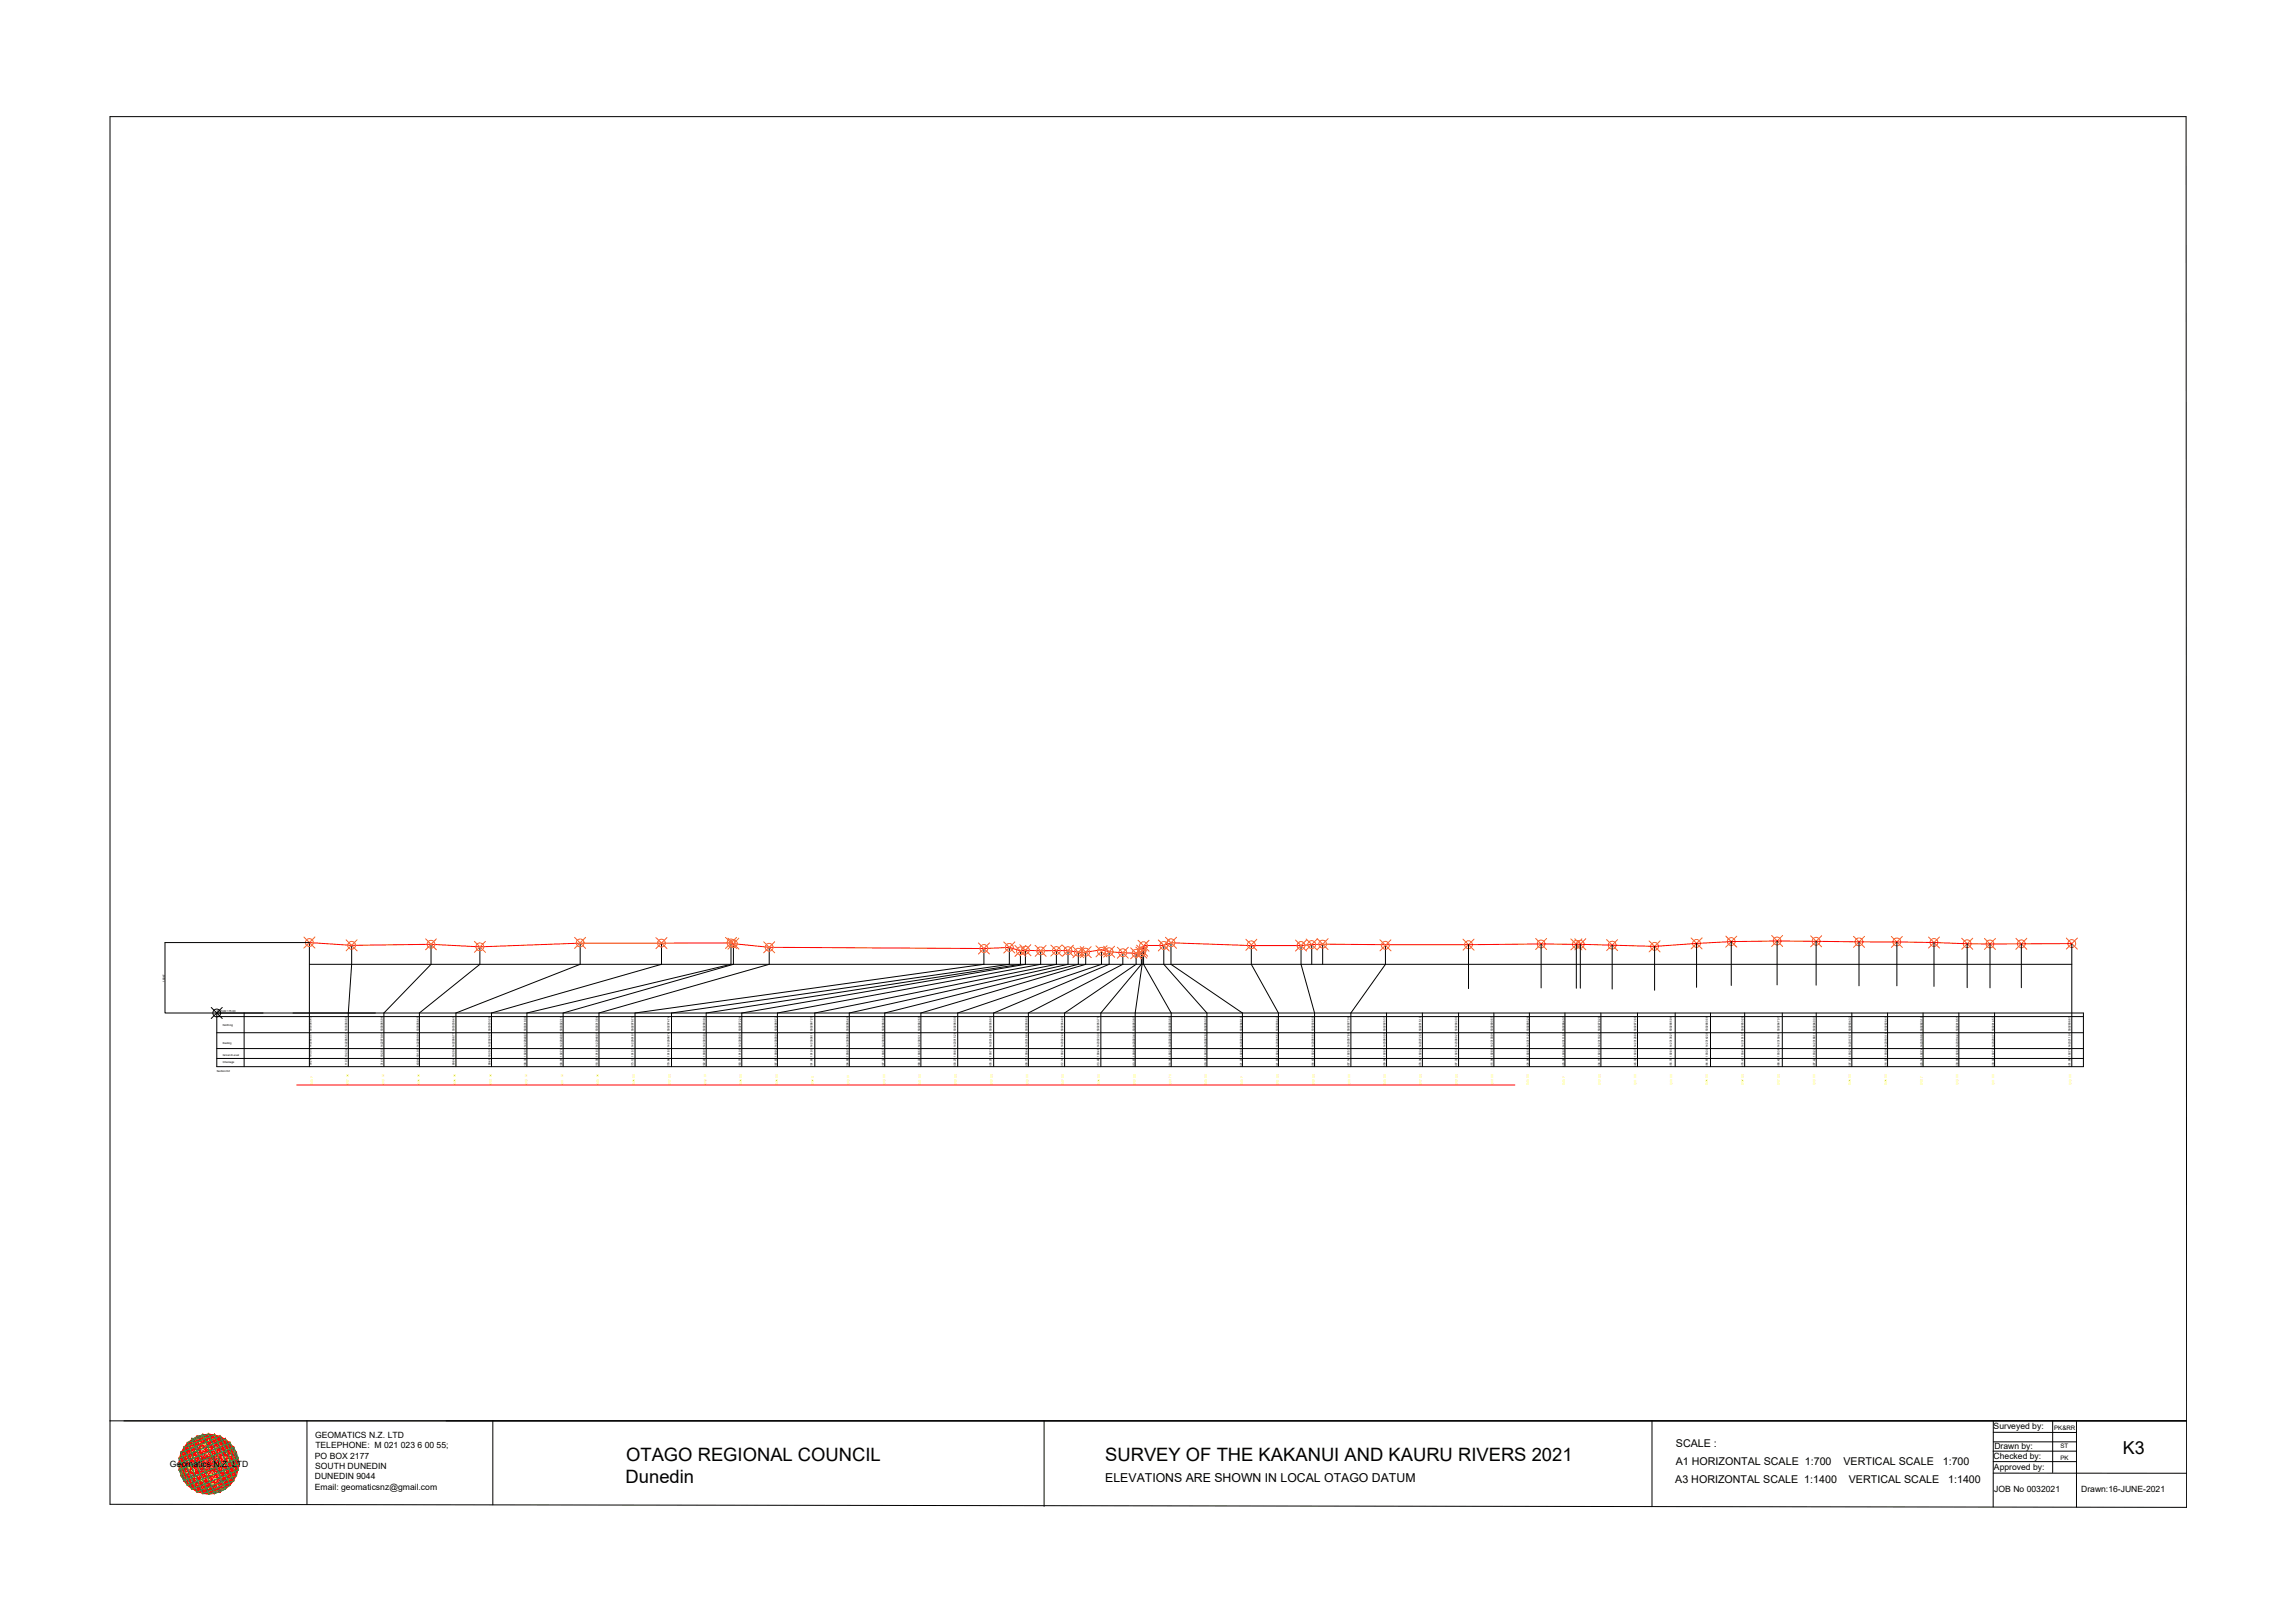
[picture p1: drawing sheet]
<svg xmlns="http://www.w3.org/2000/svg" width="420mm" height="297mm" viewBox="0 0 420 297" stroke-linecap="round" stroke-linejoin="round" font-family="sans-serif">
<defs><g id="words">
<g font-size="3.4">
<text x="114.6" y="267.5">OTAGO REGIONAL COUNCIL</text>
<text x="202.3" y="267.5">SURVEY OF THE KAKANUI AND KAURU RIVERS 2021</text>
<text x="114.5" y="271.5">Dunedin</text>
</g>
<text font-size="3.3" x="388.7" y="266.2">K3</text>
<text font-size="2.2" x="202.4" y="271.3">ELEVATIONS ARE SHOWN IN LOCAL OTAGO DATUM</text>
<g font-size="2">
<text x="306.8" y="268.2">A1 HORIZONTAL SCALE 1:700</text>
<text x="306.8" y="264.9">SCALE :</text>
<text x="337.5" y="268.2">VERTICAL SCALE</text>
<text x="355.7" y="268.2">1:700</text>
<text x="306.7" y="271.5">A3 HORIZONTAL SCALE 1:1400</text>
<text x="338.5" y="271.5">VERTICAL SCALE</text>
<text x="356.7" y="271.5">1:1400</text>
</g>
<g font-size="1.6">
<text x="57.7" y="263.2">GEOMATICS N.Z. LTD</text>
<text x="365" y="261.6">Surveyed by:</text>
<text x="31.1" y="268.4">Geomatics N.Z. LTD</text>
<text x="57.6" y="267">PO BOX 2177</text>
<text x="57.7" y="268.8">SOUTH DUNEDIN</text>
<text x="57.7" y="265">TELEPHONE: M 021 023 6 00 55;</text>
<text x="365" y="267">Checked by:</text>
<text x="365.1" y="269.1">Approved by:</text>
<text x="365.1" y="265.1">Drawn by:</text>
<text x="57.6" y="270.7">DUNEDIN 9044</text>
<text x="57.6" y="272.6">Email: geomaticsnz@gmail.com</text>
<text x="365.1" y="273.1">JOB No 0032021</text>
<text x="381" y="273.1">Drawn:16-JUNE-2021</text>
</g>
<g font-size="1.1">
<text x="376.1" y="261.7">PK&amp;RR</text>
<text x="377.2" y="265.1">ST</text>
<text x="377.2" y="267.2">PK</text>
</g>
<g font-size=".5">
<text x="30.2" y="179.7" transform="rotate(-90 30.2 179.7)">18047</text>
<text x="39.7" y="185.3">DATUM 175.00</text>
<text x="40.8" y="187.9">Northing</text>
<text x="40.8" y="191">Easting</text>
<text x="39.7" y="196.3">Section K2</text>
<text x="40.8" y="193.3">Ground Level</text>
<text x="40.8" y="194.6">Chainage</text>
<text x="57" y="195.3" transform="rotate(-90 57 195.3)">100.24 193.05 1422855.57 5003085.43</text>
<text x="63.6" y="195.3" transform="rotate(-90 63.6 195.3)">111.07 192.34 1422865.51 5003080.60</text>
<text x="70.1" y="195.3" transform="rotate(-90 70.1 195.3)">131.41 192.60 1422879.91 5003065.96</text>
<text x="76.7" y="195.3" transform="rotate(-90 76.7 195.3)">143.94 191.95 1422889.94 5003058.45</text>
<text x="83.2" y="195.3" transform="rotate(-90 83.2 195.3)">169.64 192.96 1422906.77 5003038.41</text>
<text x="89.8" y="195.3" transform="rotate(-90 89.8 195.3)">190.48 192.90 1422929.29 5003033.28</text>
<text x="96.3" y="195.2" transform="rotate(-90 96.3 195.2)">208.30 192.95 1422940.87 5003019.09</text>
<text x="102.9" y="195.2" transform="rotate(-90 102.9 195.2)">208.91 192.76 1422943.95 5003022.11</text>
<text x="109.4" y="195.2" transform="rotate(-90 109.4 195.2)">218.09 191.83 1422948.95 5003013.54</text>
<text x="116" y="195.2" transform="rotate(-90 116 195.2)">273.12 191.53 1422991.61 5002978.75</text>
<text x="122.6" y="195.2" transform="rotate(-90 122.6 195.2)">279.64 191.80 1422996.74 5002974.74</text>
<text x="129.1" y="195.2" transform="rotate(-90 129.1 195.2)">282.48 190.91 1423013.92 5002993.92</text>
<text x="135.7" y="195.2" transform="rotate(-90 135.7 195.2)">283.75 191.09 1423000.01 5002972.24</text>
<text x="142.2" y="195.2" transform="rotate(-90 142.2 195.2)">287.67 190.92 1423003.01 5002969.72</text>
<text x="148.8" y="195.2" transform="rotate(-90 148.8 195.2)">291.69 191.00 1423006.19 5002967.25</text>
<text x="155.3" y="195.2" transform="rotate(-90 155.3 195.2)">294.68 190.97 1423008.60 5002965.49</text>
<text x="161.9" y="195.2" transform="rotate(-90 161.9 195.2)">297.32 190.57 1423010.69 5002963.87</text>
<text x="168.4" y="195.2" transform="rotate(-90 168.4 195.2)">299.22 190.59 1423012.10 5002962.59</text>
<text x="175" y="195.2" transform="rotate(-90 175 195.2)">303.27 190.80 1423015.28 5002960.09</text>
<text x="181.5" y="195.2" transform="rotate(-90 181.5 195.2)">305.21 190.71 1423016.84 5002958.93</text>
<text x="188.1" y="195.2" transform="rotate(-90 188.1 195.2)">308.73 190.44 1423019.64 5002956.80</text>
<text x="194.7" y="195.2" transform="rotate(-90 194.7 195.2)">312.14 190.29 1423022.48 5002954.89</text>
<text x="201.2" y="195.2" transform="rotate(-90 201.2 195.2)">313.49 190.46 1423023.30 5002953.75</text>
<text x="207.8" y="195.2" transform="rotate(-90 207.8 195.2)">313.67 190.96 1423023.47 5002953.67</text>
<text x="214.3" y="195.2" transform="rotate(-90 214.3 195.2)">314.04 192.23 1423023.85 5002953.55</text>
<text x="220.9" y="195.2" transform="rotate(-90 220.9 195.2)">319.23 192.30 1423027.83 5002950.22</text>
<text x="227.4" y="195.2" transform="rotate(-90 227.4 195.2)">321.07 192.99 1423029.35 5002949.18</text>
<text x="234" y="195.2" transform="rotate(-90 234 195.2)">341.67 192.47 1423045.52 5002936.42</text>
<text x="240.5" y="195.2" transform="rotate(-90 240.5 195.2)">354.40 192.28 1423055.56 5002928.59</text>
<text x="247.1" y="195.2" transform="rotate(-90 247.1 195.2)">357.14 192.53 1423057.86 5002927.08</text>
<text x="253.7" y="195.2" transform="rotate(-90 253.7 195.2)">359.94 192.65 1423060.08 5002925.37</text>
<text x="260.2" y="195.2" transform="rotate(-90 260.2 195.2)">376.04 192.34 1423072.55 5002915.19</text>
<text x="266.8" y="195.2" transform="rotate(-90 266.8 195.2)">397.33 192.50 1423089.27 5002902.00</text>
<text x="273.3" y="195.2" transform="rotate(-90 273.3 195.2)">415.94 192.69 1423103.95 5002890.57</text>
<text x="279.9" y="195.2" transform="rotate(-90 279.9 195.2)">424.96 192.59 1423111.27 5002885.28</text>
<text x="286.4" y="195.2" transform="rotate(-90 286.4 195.2)">425.98 192.61 1423111.85 5002884.37</text>
<text x="293" y="195.2" transform="rotate(-90 293 195.2)">434.15 192.39 1423118.22 5002879.26</text>
<text x="299.5" y="195.2" transform="rotate(-90 299.5 195.2)">445.02 192.07 1423126.89 5002872.69</text>
<text x="306.1" y="195.2" transform="rotate(-90 306.1 195.2)">455.78 192.83 1423135.27 5002865.94</text>
<text x="312.6" y="195.2" transform="rotate(-90 312.6 195.2)">464.67 193.30 1423142.35 5002860.56</text>
<text x="319.2" y="195.2" transform="rotate(-90 319.2 195.2)">476.42 193.45 1423151.57 5002853.28</text>
<text x="325.8" y="195.2" transform="rotate(-90 325.8 195.2)">486.42 193.38 1423159.41 5002847.07</text>
<text x="332.3" y="195.2" transform="rotate(-90 332.3 195.2)">497.42 193.22 1423168.10 5002840.33</text>
<text x="338.9" y="195.2" transform="rotate(-90 338.9 195.2)">507.12 193.21 1423175.71 5002834.32</text>
<text x="345.4" y="195.2" transform="rotate(-90 345.4 195.2)">516.63 193.06 1423183.16 5002828.40</text>
<text x="352" y="195.2" transform="rotate(-90 352 195.2)">525.14 192.74 1423189.83 5002823.12</text>
<text x="358.5" y="195.2" transform="rotate(-90 358.5 195.2)">530.99 192.69 1423194.43 5002819.51</text>
<text x="365.1" y="195.2" transform="rotate(-90 365.1 195.2)">539.02 192.72 1423200.77 5002814.57</text>
<text x="379.1" y="195.2" transform="rotate(-90 379.1 195.2)">551.96 192.78 1423211.01 5002806.67</text>
</g>
<g font-size=".5" fill="#ff0">
<text x="57.2" y="198.6" transform="rotate(-90 57.2 198.6)">1050 F</text>
<text x="63.8" y="198.6" transform="rotate(-90 63.8 198.6)">4007 SH</text>
<text x="70.3" y="198.6" transform="rotate(-90 70.3 198.6)">4006 SH</text>
<text x="76.9" y="198.6" transform="rotate(-90 76.9 198.6)">4005 SH</text>
<text x="83.4" y="198.6" transform="rotate(-90 83.4 198.6)">4004 SH</text>
<text x="90" y="198.6" transform="rotate(-90 90 198.6)">4003 SH</text>
<text x="96.5" y="198.6" transform="rotate(-90 96.5 198.6)">4002 SH</text>
<text x="103.1" y="198.6" transform="rotate(-90 103.1 198.6)">4001 SH</text>
<text x="109.6" y="198.6" transform="rotate(-90 109.6 198.6)">4000 SH</text>
<text x="116.2" y="198.6" transform="rotate(-90 116.2 198.6)">3038 SH</text>
<text x="122.7" y="198.6" transform="rotate(-90 122.7 198.6)">3037 SH</text>
<text x="129.3" y="198.6" transform="rotate(-90 129.3 198.6)">4008 W</text>
<text x="135.8" y="198.6" transform="rotate(-90 135.8 198.6)">3036 SH</text>
<text x="142.4" y="198.6" transform="rotate(-90 142.4 198.6)">3035 SH</text>
<text x="148.9" y="198.6" transform="rotate(-90 148.9 198.6)">3034 S</text>
<text x="155.5" y="198.6" transform="rotate(-90 155.5 198.6)">3033 W</text>
<text x="162" y="198.6" transform="rotate(-90 162 198.6)">3032 SH</text>
<text x="168.6" y="198.6" transform="rotate(-90 168.6 198.6)">3031 SH</text>
<text x="175.1" y="198.6" transform="rotate(-90 175.1 198.6)">3030 SH</text>
<text x="181.7" y="198.6" transform="rotate(-90 181.7 198.6)">3029 SH</text>
<text x="188.2" y="198.6" transform="rotate(-90 188.2 198.6)">3028 SH</text>
<text x="194.8" y="198.6" transform="rotate(-90 194.8 198.6)">3027 SH</text>
<text x="201.3" y="198.6" transform="rotate(-90 201.3 198.6)">3026 SH</text>
<text x="207.9" y="198.6" transform="rotate(-90 207.9 198.6)">3025 BB</text>
<text x="214.4" y="198.6" transform="rotate(-90 214.4 198.6)">3024 TB</text>
<text x="221" y="198.6" transform="rotate(-90 221 198.6)">3023 SH</text>
<text x="227.5" y="198.6" transform="rotate(-90 227.5 198.6)">3022 F</text>
<text x="234.1" y="198.6" transform="rotate(-90 234.1 198.6)">3021 SH</text>
<text x="240.6" y="198.6" transform="rotate(-90 240.6 198.6)">3020 SH</text>
<text x="247.2" y="198.6" transform="rotate(-90 247.2 198.6)">3019 SH</text>
<text x="253.7" y="198.6" transform="rotate(-90 253.7 198.6)">3018 SH</text>
<text x="260.3" y="198.6" transform="rotate(-90 260.3 198.6)">3017 SH</text>
<text x="266.8" y="198.6" transform="rotate(-90 266.8 198.6)">3016 SH</text>
<text x="273.4" y="198.6" transform="rotate(-90 273.4 198.6)">3015 SH</text>
<text x="279.9" y="198.6" transform="rotate(-90 279.9 198.6)">3014 SH</text>
<text x="286.5" y="198.6" transform="rotate(-90 286.5 198.6)">3013 F</text>
<text x="293" y="198.6" transform="rotate(-90 293 198.6)">3012 SH</text>
<text x="299.6" y="198.6" transform="rotate(-90 299.6 198.6)">3011 SH</text>
<text x="306.1" y="198.6" transform="rotate(-90 306.1 198.6)">3010 SH</text>
<text x="312.7" y="198.6" transform="rotate(-90 312.7 198.6)">3009 SH</text>
<text x="319.2" y="198.6" transform="rotate(-90 319.2 198.6)">3008 SH</text>
<text x="325.8" y="198.6" transform="rotate(-90 325.8 198.6)">3007 SH</text>
<text x="332.3" y="198.6" transform="rotate(-90 332.3 198.6)">3006 SH</text>
<text x="338.9" y="198.6" transform="rotate(-90 338.9 198.6)">3005 SH</text>
<text x="345.4" y="198.6" transform="rotate(-90 345.4 198.6)">3004 SH</text>
<text x="352" y="198.6" transform="rotate(-90 352 198.6)">3003 F</text>
<text x="358.5" y="198.6" transform="rotate(-90 358.5 198.6)">3002 SH</text>
<text x="365.1" y="198.6" transform="rotate(-90 365.1 198.6)">3001 SH</text>
<text x="379.2" y="198.6" transform="rotate(-90 379.2 198.6)">3000 SH</text>
</g>
</g></defs>
<!-- layer: 0 -->
<g fill="none" stroke="#000" stroke-width=".18">
<path d="M20.1 21.3h380.1l.1 254.6-380.2-.6zM56.6 176.5h322.7M64.4 173v3.5l-.6 8.9v9.8M78.9 172.8v3.7l-8.6 8.9v9.8M87.9 173.3v3.2l-11.1 8.9v9.8M106.2 172.6v3.9l-22.7 8.9v9.8M121.1 172.6v3.9l-31.1 8.9v9.8M133.8 172.6v3.9l-37.3 8.9v9.8M134.3 172.7v3.8l-31.2 8.9v9.8M140.8 173.4v3.1l-31.1 8.9v9.8M180.1 173.6v2.9l-63.8 8.9v9.8M184.8 173.4v3.1l-61.9 8.9v9.8"/>
<path d="M186.8 174v2.5l-57.5 8.9v9.8M187.7 173.9v2.6l-51.9 8.9v9.8M190.5 174v2.5l-48.2 8.9v9.8M193.4 174v2.5l-44.2 8.9v9.8M195.5 174v2.5l-40 8.9v9.8M197.4 174.3v2.2l-35.4 8.9v9.8M198.8 174.3v2.2l-30.2 8.9v9.8M201.7 174.1v2.4l-26.4 8.9v9.8M203.1 174.2v2.3l-21.2 8.9v9.8M205.6 174.4v2.1l-17.3 8.9v9.8M208 174.5v2l-13.1 8.9v9.8M209 174.4v2.1l-7.5 8.9v9.8"/>
<path d="M209.1 174v2.5l-1.3 8.9v9.8M209.4 173.1v3.4l5 8.9v9.8M213.1 173v3.5l7.9 8.9v9.8M214.4 172.6v3.9l13.1 8.9v9.8M229.1 172.9v3.6l5 8.9v9.8M238.2 173.1v3.4l2.5 8.9v9.8M240.1 172.9v3.6M242.1 172.8v3.7M253.6 173v3.5l-6.3 8.9v9.8M268.8 172.9v8M282.1 172.8v8M288.6 172.8v8.1"/>
<path d="M289.3 172.8v8.1M295.1 173v8M302.9 173.2v8M310.6 172.7v8M316.9 172.3v8.1M325.3 172.2v8.1M332.5 172.3v8M340.3 172.4v8M347.3 172.4v8M354.1 172.5v8M360.1 172.7v8.1M364.3 172.8v8"/>
<path d="M370.1 172.7v8.1M379.3 172.7v22.5M38.7 184.4l2 2M39.7 185.4h341.7v9.8h-341.7zM39.7 193.7h341.7M39.7 191.9h341.7M39.7 189h341.7M39.7 186.1h341.7M40.7 184.4l-2 2M44.7 185.4v9.8M48.2 185.4h-18v-12.9h26.4v22.7M253.8 185.4v9.8"/>
<path d="M260.4 185.4v9.8M267 185.4v9.8M273.5 185.4v9.8M280 185.4v9.8M286.5 185.4v9.8M293.1 185.4v9.8M299.8 185.4v9.8M306.7 185.4v9.8M313.2 185.4v9.8M319.4 185.4v9.8M326.3 185.4v9.8M332.5 185.4v9.8"/>
<path d="M339 185.4v9.8M345.6 185.4v9.8M352.1 185.4v9.8M358.6 185.4v9.8M365.2 185.4v9.8M20.1 260h380.2M56.2 260v15.4M90.2 260v15.4M191.1 260v15.7M302.4 260v15.7M364.9 265.6h15.3M364.9 267.5h15.3"/>
<path d="M364.9 269.6h35.4M364.9 262.1l15.3 .1M364.9 260v15.8M364.9 263.9h15.3M375.8 260v9.5M380.2 260.1v15.7"/>
<circle cx="39.7" cy="185.4" r=".71"/>
</g>
<!-- layer: geo -->
<g fill="none" stroke="#545454" stroke-width=".18">
<path d="M32.7 268h11M32.8 266.9h10.8v2.1h-10.8zM33.1 265.8h10.2v4.3h-10.2v-4.2M33.1 265.9h.1M33.6 264.9h9.2v6.1h-9.2zM34.3 264.1h7.8v7.8h-7.8v-7.8M35.1 263.4h6.2v9.1h-6.2zM35.1 263.4h.1M36.1 262.9h4.2v10.2h-4.2zM37.1 262.6h2.2v10.8h-2.2v-10.8M38.2 262.4v11.1M42.8 264.9h.1"/>
<path d="M43.6 266.9h.1"/>
</g>
<g fill="none" stroke="#ff0" stroke-width=".18">
<path d="M32.7 268l5.5-5.6 5.5 5.6-5.5 5.4-5.4-5.4M32.8 266.9l4.3-4.3 6.5 6.4-4.3 4.4zM33.1 265.8l7.2 7.3 3-3-7.2-7.2-3 3M34.3 271.9h.1M34.3 264.1l7.8 7.8M35.1 263.4l7.7 7.6-1.5 1.5-7.7-7.6zM39.3 273.4h.1M39.3 262.6l4.3 4.3-6.5 6.5-4.3-4.4zM41.3 263.4l1.5 1.5-7.7 7.7-1.5-1.6zM42.1 264h.1M42.1 264.1l-7.8 7.8M42.2 271.9h.1"/>
<path d="M43.3 265.8l-3-2.9-7.2 7.2 3 3 7.2-7.2"/>
</g>
<g fill="none" stroke="#00b85c" stroke-width=".18">
<path d="M32.8 266.9l8.5-3.5 2.3 5.6-8.5 3.6zM32.8 269l10-4.1 .8 2-10 4.1zM33.6 264.9l5.7-2.3 3.5 8.4-5.7 2.4zM34.3 264.1l3.9 9.4 3.9-1.6-3.9-9.5-3.9 1.7M34.3 271.9l-1.6-3.9 9.4-3.9 1.6 3.9-9.4 3.9M35.1 263.4l2-.8 4.2 9.9-2 .9zM36.1 262.9l4.2 10.2M40.3 262.9l-4.2 10.2M40.3 262.9l3 7.2M40.3 262.9l-7.2 2.9M43.3 270.1l-10.2-4.3 3 7.3M43.3 265.8l-10.2 4.3"/>
<path d="M43.3 270.1l-7.2 3"/>
</g>
<g fill="none" stroke="#f00" stroke-width=".18">
<path d="M32.7 268l.4 2.1M32.7 268l3.4 5.1M32.7 268l7.6 5.1M32.7 268l10.6 2.1M32.7 268h.1M32.8 269h.1M32.8 266.9h.1M32.8 266.9l10.8 2.1M32.8 266.9l.8 4.1M32.8 266.9l4.3 6.5M32.8 269l2.3 3.5M32.8 266.9l8.5 5.6"/>
<path d="M32.8 269l6.5 4.4M32.8 269l10 2M33.1 265.8l1.2 6.1M33.1 270.1l1.2 1.8M33.1 270.1l5.1 3.4M33.1 265.8l9 6.1M33.1 265.8l10.6 2.2M33.1 265.8l-.4 2.2M33.1 265.9h.1M33.1 265.8l5.1 7.7M33.1 270.1l9 1.8M33.1 270.1h.1"/>
<path d="M33.6 271h.1M33.6 264.9h.1M33.6 264.9l1.5 7.6M33.6 264.9l5.7 8.5M33.6 271l3.5 2.4M33.6 264.9l10 2M33.6 271l7.7 1.5M33.6 264.9l-.8 4.1M34.3 264.1h.1M34.3 264.1l1.8 9M34.3 264.1l6 9M34.3 271.9l1.8 1.2"/>
<path d="M34.3 264.1l-1.2 1.7M34.3 271.9l6 1.2M34.3 264.1l9 6M34.3 264.1l9 1.7M34.3 264.1l-1.2 6M34.4 271.9h.1M35.1 263.4h.1M35.1 263.4l6.2 9.1M35.1 263.4l2 10M35.1 263.4l-2.3 3.5M35.1 272.5l4.2 .9M35.1 263.4l-1.5 7.6"/>
<path d="M35.1 272.5h.1M35.1 263.4l8.5 5.6M35.1 263.4l7.7 1.5M36.1 262.9h.1M36.1 262.9l2.1 10.6M36.1 262.9l6 9M36.1 262.9l-1.8 1.2M36.1 262.9l7.6 5.1M36.1 262.9l-3.4 5.1M36.1 262.9l6 1.2M36.1 273.1l2.1 .4M36.1 262.9l-1.8 9"/>
<path d="M36.1 273.1h.1M37.1 262.6h.1M37.1 273.4h.1M37.1 262.6l2.2 10.8M37.1 262.6l-3.5 2.3M37.1 262.5l-4.3 6.5M37.1 262.6l4.2 .8M37.1 262.6l-2 9.9M37.1 262.6l5.7 8.4M37.1 262.6l6.5 4.3M38.2 262.5h.1M38.2 262.4l2.1 10.7"/>
<path d="M38.2 262.4l-2.1 .5M38.2 262.4l5.1 7.7M38.2 262.4l-5.1 3.4M38.2 262.4l5.1 3.4M38.2 262.4l-5.1 7.7M38.2 262.4l2.1 .5M38.2 262.4l-2.1 10.7M38.2 273.5h.1M39.3 273.4h.1M39.3 262.6h.1M39.3 262.6l-2.2 10.8M39.3 262.6l2 9.9"/>
<path d="M39.3 262.6l-4.2 .8M39.3 262.6l4.3 6.4M39.3 262.6l-6.5 4.3M39.3 262.5l3.5 2.4M39.3 262.5l-5.7 8.5M40.3 262.9h.1M40.3 262.9l1.8 9M40.3 262.9l-6 1.2M40.3 273.1l-2.1 .4M40.3 262.9l3.4 5.1M40.3 262.9l-7.6 5.1M40.3 262.9l1.8 1.2"/>
<path d="M40.3 262.9l-6 9M40.3 262.9l-2.1 10.6M40.3 273h.1M41.3 272.5h.1M41.3 263.4h.1M41.3 263.4l1.5 7.6-9.2-6.1M41.3 263.4l-6.2 9.1M41.3 263.4l-7.7 1.5M41.3 272.5l-4.2 .9M41.3 263.4l2.3 3.5M41.3 263.4l-8.5 5.6M41.3 263.4l-2 10"/>
<path d="M42.1 264h.1M42.1 264.1l1.2 6M42.1 264.1l-9 1.7M42.1 271.9l-6 1.2M42.1 264.1l1.2 1.7M42.1 264.1l-9 6M42.1 271.9l-1.8 1.2M42.1 264.1l-6 9M42.1 264.1l-1.8 9M42.1 271.8h.1M42.8 264.9l.8 4.1M42.8 264.9l-10 2"/>
<path d="M42.8 271l-7.7 1.5M42.8 264.9l-5.7 8.5M42.8 264.9l-1.5 7.6M42.8 264.9h.1M42.8 271h.1M42.8 264.9l-9.2 6.1M42.8 271l-3.5 2.4M43.3 265.8h.1M43.3 270h.1M43.3 265.8l.4 2.2M43.3 265.8l-10.6 2.2M43.3 270.1l-9 1.8"/>
<path d="M43.3 270.1l-5.1 3.4M43.3 265.8l-9 6.1M43.3 265.8l-5.1 7.7M43.3 270.1l-1.2 1.8M43.3 265.8l-1.2 6.1M43.6 266.9h.1M43.6 269h.1M43.6 266.9l-10.8 2.1M43.6 269l-10 2M43.6 266.9l-8.5 5.6M43.6 269l-6.5 4.4M43.6 266.9l-4.3 6.5"/>
<path d="M43.6 269l-2.3 3.5M43.6 266.9l-.8 4.1M43.7 267.9h.1M43.7 268l-10.6 2.1M43.7 268l-7.6 5.1M43.7 268l-3.4 5.1M43.7 268l-.4 2.1"/>
</g>
<!-- layer: 0 -->
<path d="M56.6 172.5l7.8 .5 14.5-.2 9 .5 18.3-.7h27.6l7 .8 39.3 .2 4.7-.2 2 .6 .9-.1 2.8 .1h5l1.9 .3h1.4l2.9-.5a25.7 25.7 0 0 0 7.3 .6l.4-1.4h3.7l1.3-.4 14.7 .5h9.1l3.9-.3 26.7 .1a586.3 586.3 0 0 1 34.1 .3 250.4 250.4 0 0 1 29.6-.9l21.6 .2 6 .2h19.2M54.3 198.6h223" fill="none" stroke="#f00" stroke-width=".18"/>
<g fill="none" stroke="#f26722" stroke-width=".18">
<path d="M55.6 171.5l2.1 2M57.7 171.5l-2.1 2M63.4 172l2 2M65.4 172l-2 2M77.9 171.8l2 2M79.9 171.8l-2 2M86.8 172.3l2.1 2M88.9 172.3l-2.1 2M105.2 171.6l2 2M107.2 171.6l-2 2M120.1 171.6l2 2M122.1 171.6l-2 2"/>
<path d="M132.8 171.6l2 2M133.3 171.7l2 2M134.8 171.6l-2 2M135.3 171.7l-2 2M139.8 172.4l2 2M141.8 172.4l-2 2M179.1 172.6l2 2M181.1 172.6l-2 2M183.8 172.4l2 2M185.8 172.4l-2 2M185.8 173l2 2M186.7 172.9l2 2"/>
<path d="M187.8 173l-2 2M188.7 172.9l-2 2M189.5 173l2 2M191.5 173l-2 2M192.4 173l2 2M194.4 173l-2 2M194.5 173l2 2M196.4 173.3l2 2M196.5 173l-2 2M197.8 173.2l2 2.1M198.4 173.3l-2 2M199.8 173.2l-2 2.1"/>
<path d="M200.6 173.1l2.1 2M202 173.2l2.1 2M202.7 173.1l-2.1 2M204.1 173.2l-2.1 2M204.6 173.4l2 2M206.6 173.4l-2 2M207 173.5l2 2M208 173.3l2 2.1M208.1 173l2 2M208.4 172.1l2 2M209 173.5l-2 2M210 173.3l-2 2.1"/>
<path d="M210.1 173l-2 2M210.4 172.1l-2 2M212.1 172l2 2.1M213.4 171.5l2 2.1M214.1 172l-2 2.1M215.4 171.5l-2 2.1M228.1 171.9l2 2M230.1 171.9l-2 2M237.2 172l2 2.1M239.1 171.9l2.1 2M239.2 172l-2 2.1M241.1 171.8l2.1 2"/>
<path d="M241.2 171.9l-2.1 2M243.2 171.8l-2.1 2M252.6 172l2 2M254.6 172l-2 2M267.8 171.9l2.1 2M269.9 171.9l-2.1 2M281.1 171.8l2 2M283.1 171.8l-2 2M287.6 171.8l2 2.1M288.3 171.8l2 2M289.6 171.8l-2 2.1M290.3 171.8l-2 2"/>
<path d="M294.1 172l2.1 2M296.2 172l-2.1 2M301.9 172.2l2 2M303.9 172.2l-2 2M309.6 171.7l2 2M311.6 171.7l-2 2M315.9 171.3l2.1 2M318 171.3l-2.1 2M324.3 171.2l2.1 2M326.4 171.2l-2.1 2M331.5 171.3l2 2M333.5 171.3l-2 2"/>
<path d="M339.3 171.4l2.1 2M341.4 171.4l-2.1 2M346.3 171.4l2 2M348.3 171.4l-2 2M353.1 171.5l2 2M355.1 171.5l-2 2M359.1 171.7l2.1 2M361.2 171.7l-2.1 2M363.3 171.8l2 2M365.3 171.8l-2 2M369.1 171.7l2 2M371.1 171.7l-2 2"/>
<path d="M378.3 171.7l2 2M380.3 171.7l-2 2"/>
<circle cx="56.6" cy="172.5" r=".71"/>
<circle cx="64.4" cy="173" r=".71"/>
<circle cx="78.9" cy="172.8" r=".71"/>
<circle cx="87.8" cy="173.3" r=".71"/>
<circle cx="106.2" cy="172.6" r=".71"/>
<circle cx="121.1" cy="172.6" r=".71"/>
<circle cx="133.8" cy="172.6" r=".71"/>
<circle cx="134.3" cy="172.7" r=".71"/>
<circle cx="140.8" cy="173.4" r=".71"/>
<circle cx="180.1" cy="173.6" r=".71"/>
<circle cx="184.8" cy="173.4" r=".71"/>
<circle cx="186.8" cy="174" r=".71"/>
<circle cx="187.7" cy="173.9" r=".71"/>
<circle cx="190.5" cy="174" r=".71"/>
<circle cx="193.4" cy="174" r=".71"/>
<circle cx="195.5" cy="174" r=".71"/>
<circle cx="197.4" cy="174.3" r=".71"/>
<circle cx="198.8" cy="174.3" r=".71"/>
<circle cx="201.6" cy="174.1" r=".71"/>
<circle cx="203" cy="174.2" r=".71"/>
<circle cx="205.6" cy="174.4" r=".71"/>
<circle cx="208" cy="174.5" r=".71"/>
<circle cx="209" cy="174.4" r=".71"/>
<circle cx="209.1" cy="174" r=".71"/>
<circle cx="209.4" cy="173.1" r=".71"/>
<circle cx="213.1" cy="173" r=".71"/>
<circle cx="214.4" cy="172.5" r=".71"/>
<circle cx="229.1" cy="172.9" r=".71"/>
<circle cx="238.2" cy="173.1" r=".71"/>
<circle cx="240.1" cy="172.9" r=".71"/>
<circle cx="242.1" cy="172.8" r=".71"/>
<circle cx="253.6" cy="173" r=".71"/>
<circle cx="268.8" cy="172.9" r=".71"/>
<circle cx="282.1" cy="172.8" r=".71"/>
<circle cx="288.6" cy="172.8" r=".71"/>
<circle cx="289.3" cy="172.8" r=".71"/>
<circle cx="295.1" cy="173" r=".71"/>
<circle cx="302.9" cy="173.2" r=".71"/>
<circle cx="310.6" cy="172.7" r=".71"/>
<circle cx="316.9" cy="172.3" r=".71"/>
<circle cx="325.3" cy="172.2" r=".71"/>
<circle cx="332.5" cy="172.3" r=".71"/>
<circle cx="340.3" cy="172.4" r=".71"/>
<circle cx="347.3" cy="172.4" r=".71"/>
<circle cx="354.1" cy="172.5" r=".71"/>
<circle cx="360.1" cy="172.7" r=".71"/>
<circle cx="364.3" cy="172.8" r=".71"/>
<circle cx="370.1" cy="172.7" r=".71"/>
<circle cx="379.3" cy="172.7" r=".71"/>
</g>
<use href="#words"/>
</svg>
